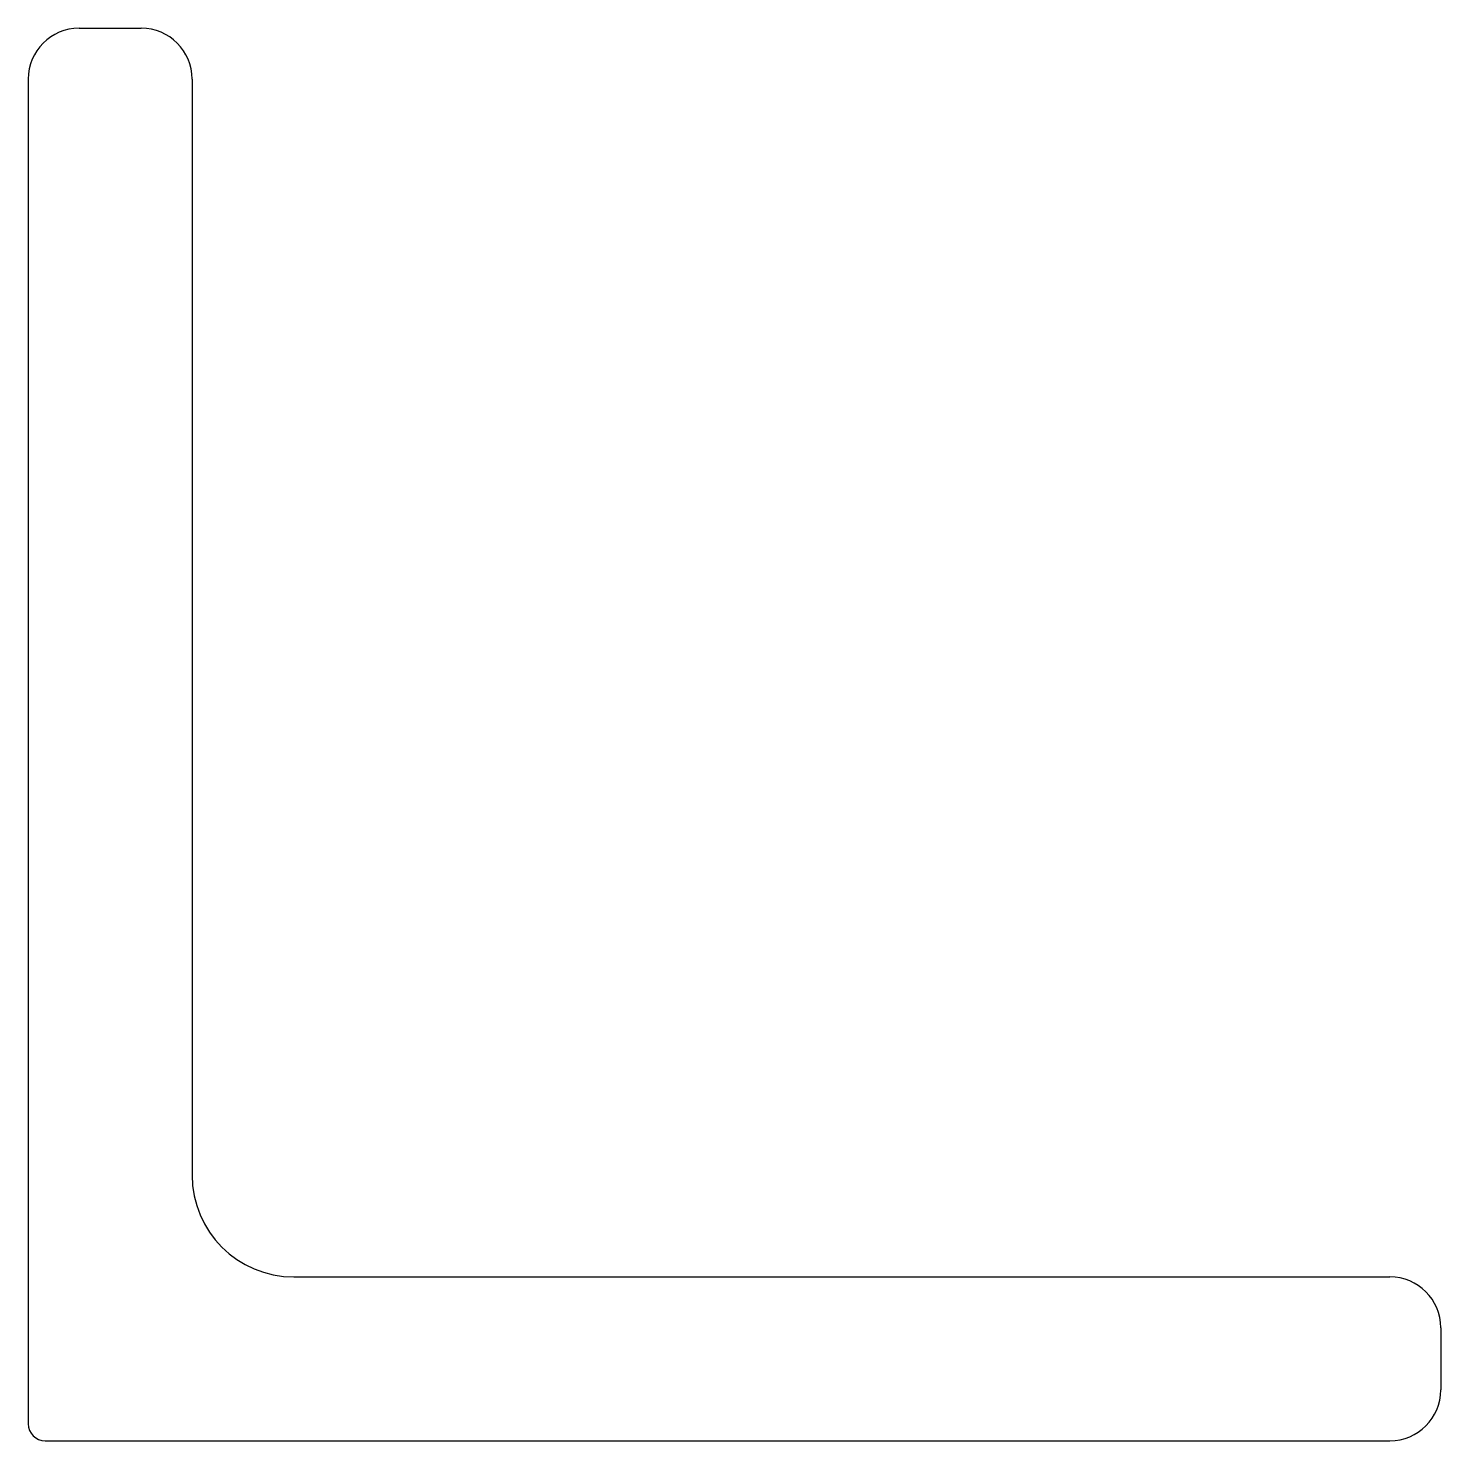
# Model space of a CAD drawing. Header units: millimetres. Extents: x 0 to 250, y 0 to 250.
import ezdxf

# ---------------------------------------------------------------- set-up
doc = ezdxf.new("R2010")
doc.units = ezdxf.units.MM
doc.layers.add('Profile', color=7, linetype='Continuous')

msp = doc.modelspace()

# ---------------------------------------------------------------- linework, layer by layer
at = {"layer": 'Profile'}
for p, q in [((9, 250), (20, 250)), ((0, 241), (0, 3)), ((29, 241), (29, 47)), ((47, 29), (241, 29)), ((250, 20), (250, 9)), ((3, 0), (241, 0))]:
    msp.add_line(p, q, dxfattribs=at)
for centre, radius, start, end in [((9, 241), 9, 90, 180), ((20, 241), 9, 0, 90), ((47, 47), 18, 180, 270), ((241, 20), 9, 0, 90), ((241, 9), 9, 270, 0), ((3, 3), 3, 180, 270)]:
    msp.add_arc(centre, radius, start, end, dxfattribs=at)

doc.saveas('drawing.dxf')
